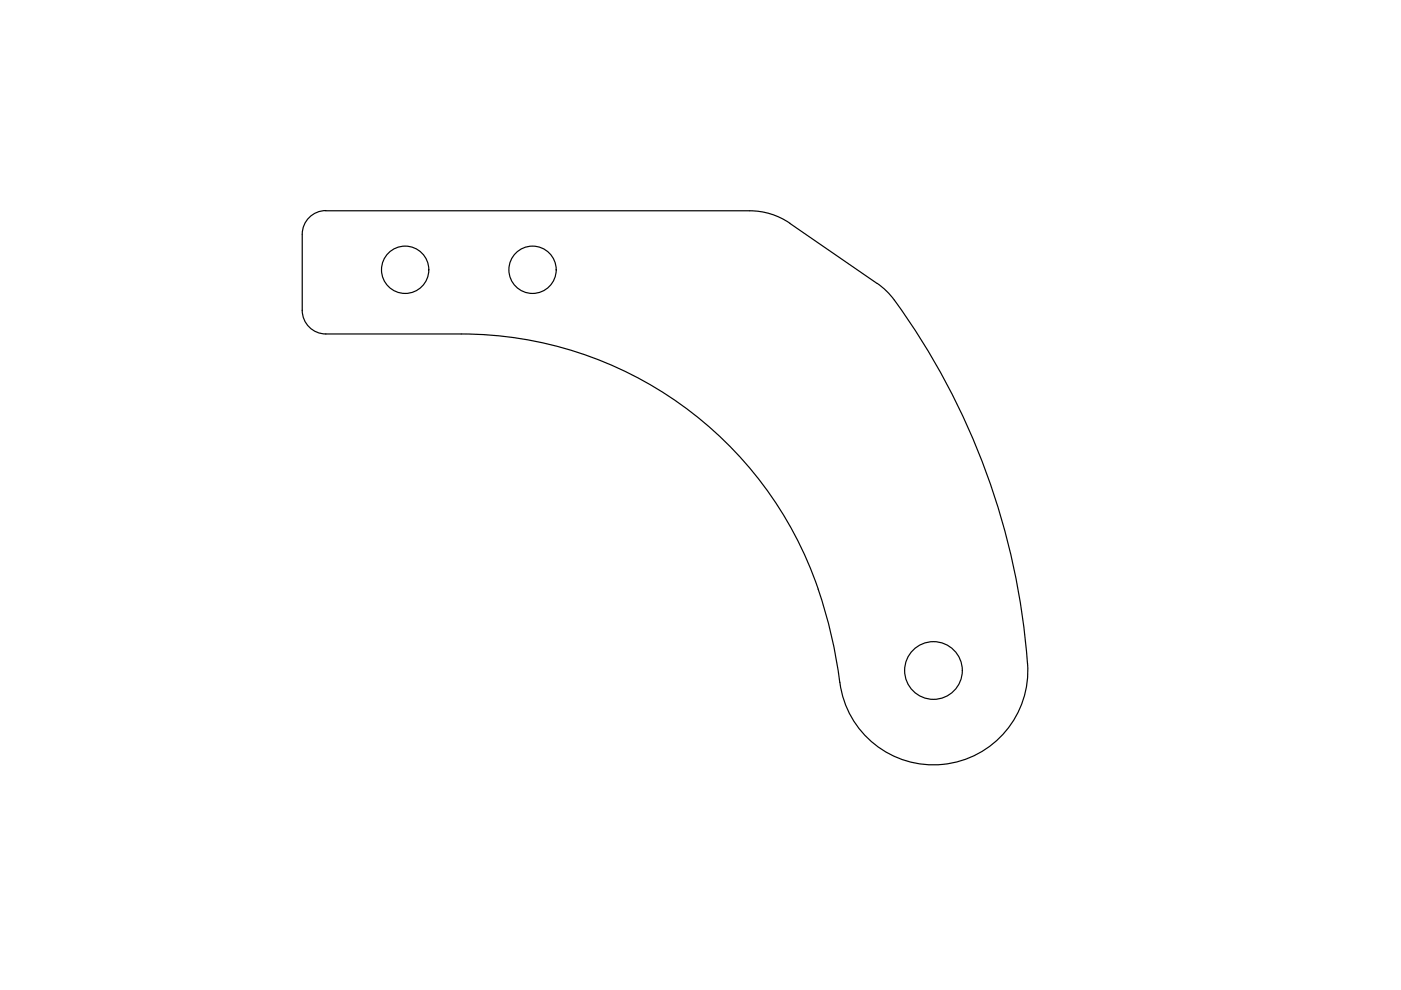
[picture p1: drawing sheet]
<svg xmlns="http://www.w3.org/2000/svg" width="297mm" height="210mm" viewBox="0 0 297 210" stroke-linecap="round" stroke-linejoin="round" font-family="sans-serif">
<!-- layer: 0 -->
<g fill="none" stroke="#000" stroke-width=".25">
<path d="M69.1 44.7h89.9a15 15 0 0 1 8.5 2.6M69.1 44.6a5 5 0 0 0-5 5.1v16.1M167.5 47.4l18.5 12.7M64.1 65.8a5 5 0 0 0 5 5M69.1 70.8h28.7a80.3 80.3 0 0 1 78.5 63.9l1.1 5.7 .6 4.3M186 60.1l2.2 1.9 1.4 1.6M189.6 63.6a150 150 0 0 1 28.2 77.1M217.9 140.7a20 20 0 0 1-18 21.4 20 20 0 0 1-21.8-17.4"/>
<circle cx="85.9" cy="57.2" r="5"/>
<circle cx="112.9" cy="57.2" r="5"/>
<circle cx="197.9" cy="142.2" r="6.1"/>
</g>
</svg>
